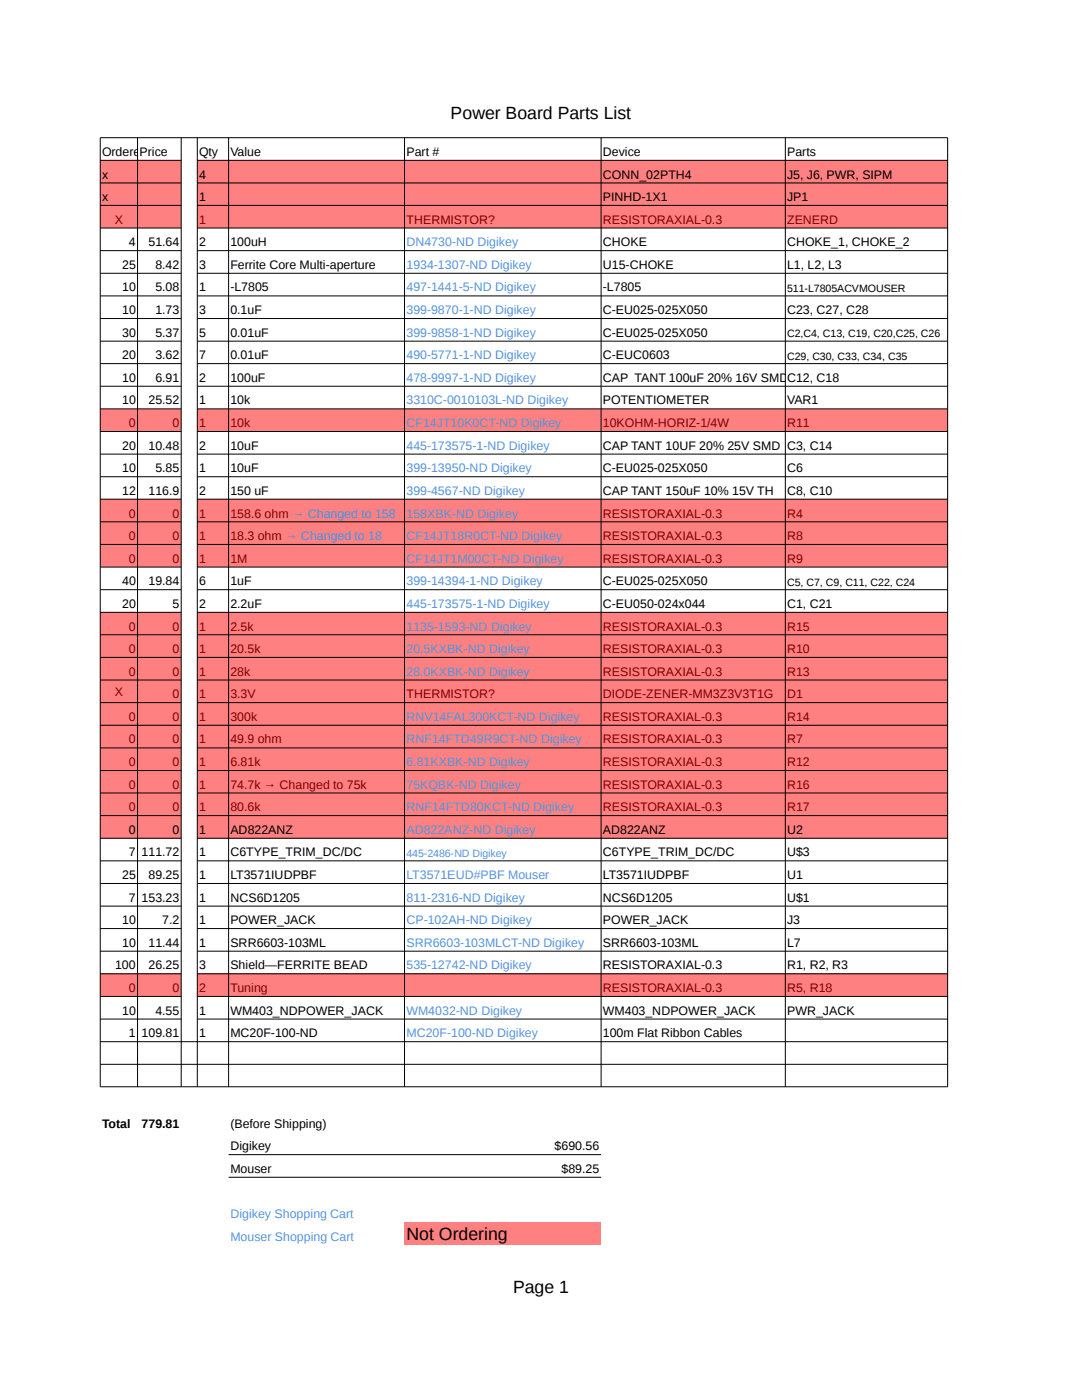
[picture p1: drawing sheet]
<svg xmlns="http://www.w3.org/2000/svg" width="216mm" height="279mm" viewBox="0 0 216 279" stroke-linecap="round" stroke-linejoin="round" font-family="sans-serif">
<defs><g id="words">
<g font-size="3.5">
<text x="89.9" y="23.7">Power Board Parts List</text>
<text x="81.1" y="247.4">Not Ordering</text>
<text x="102.4" y="258.1">Page 1</text>
</g>
<g font-size="2.5">
<text x="20.4" y="31.1">Ordere</text>
<text x="20.4" y="35.6">x</text>
<text x="27.8" y="31.1">Price</text>
<text x="39.7" y="31.1">Qty</text>
<text x="39.7" y="35.6">4</text>
<text x="46" y="31.1">Value</text>
<text x="81.1" y="31.1">Part #</text>
<text x="120.3" y="31.1">Device</text>
<text x="120.3" y="35.6">CONN_02PTH4</text>
<text x="157.1" y="31.1">Parts</text>
<text x="157.1" y="35.6">J5, J6, PWR, SIPM</text>
<text x="20.4" y="40.1">x</text>
<text x="39.7" y="40.1">1</text>
<text x="120.3" y="40.1">PINHD-1X1</text>
<text x="157.1" y="40.1">JP1</text>
<text x="24.4" y="53.7">25</text>
<text x="25.7" y="49.2">4</text>
<text x="29.6" y="49.2">51.64</text>
<text x="31" y="53.7">8.42</text>
<text x="39.7" y="49.2">2</text>
<text x="39.7" y="53.7">3</text>
<text x="46" y="49.2">100uH</text>
<text x="46" y="53.7">Ferrite Core Multi-aperture</text>
<text x="120.3" y="49.2">CHOKE</text>
<text x="120.3" y="53.7">U15-CHOKE</text>
<text x="157.1" y="49.2">CHOKE_1, CHOKE_2</text>
<text x="157.1" y="53.7">L1, L2, L3</text>
<text x="24.4" y="58.2">10</text>
<text x="31" y="58.2">5.08</text>
<text x="39.7" y="58.2">1</text>
<text x="46" y="58.2">-L7805</text>
<text x="120.3" y="58.2">-L7805</text>
<text x="24.4" y="62.7">10</text>
<text x="31" y="62.7">1.73</text>
<text x="39.7" y="62.7">3</text>
<text x="46" y="62.7">0.1uF</text>
<text x="120.3" y="62.7">C-EU025-025X050</text>
<text x="157.1" y="62.7">C23, C27, C28</text>
<text x="24.4" y="67.2">30</text>
<text x="24.4" y="71.7">20</text>
<text x="31" y="67.2">5.37</text>
<text x="31" y="71.7">3.62</text>
<text x="39.7" y="67.2">5</text>
<text x="39.7" y="71.7">7</text>
<text x="46" y="67.2">0.01uF</text>
<text x="46" y="71.7">0.01uF</text>
<text x="120.3" y="67.2">C-EU025-025X050</text>
<text x="120.3" y="71.7">C-EUC0603</text>
<text x="24.4" y="76.2">10</text>
<text x="31" y="76.2">6.91</text>
<text x="39.7" y="76.2">2</text>
<text x="46" y="76.2">100uF</text>
<text x="120.3" y="76.2">CAP TANT 100uF 20% 16V SMD</text>
<text x="157.1" y="76.2">C12, C18</text>
<text x="24.4" y="80.7">10</text>
<text x="29.6" y="80.7">25.52</text>
<text x="39.7" y="80.7">1</text>
<text x="46" y="80.7">10k</text>
<text x="120.3" y="80.7">POTENTIOMETER</text>
<text x="157.1" y="80.7">VAR1</text>
<text x="24.4" y="89.7">20</text>
<text x="29.6" y="89.7">10.48</text>
<text x="39.7" y="89.7">2</text>
<text x="46" y="89.7">10uF</text>
<text x="120.3" y="89.7">CAP TANT 10UF 20% 25V SMD</text>
<text x="157.1" y="89.7">C3, C14</text>
<text x="24.4" y="94.3">10</text>
<text x="31" y="94.3">5.85</text>
<text x="39.7" y="94.3">1</text>
<text x="46" y="94.3">10uF</text>
<text x="120.3" y="94.3">C-EU025-025X050</text>
<text x="157.1" y="94.3">C6</text>
<text x="24.4" y="98.8">12</text>
<text x="29.6" y="98.8">116.9</text>
<text x="39.7" y="98.8">2</text>
<text x="46" y="98.8">150 uF</text>
<text x="120.3" y="98.8">CAP TANT 150uF 10% 15V TH</text>
<text x="157.1" y="98.8">C8, C10</text>
<text x="24.4" y="116.8">40</text>
<text x="29.6" y="116.8">19.84</text>
<text x="39.7" y="116.8">6</text>
<text x="46" y="116.8">1uF</text>
<text x="120.3" y="116.8">C-EU025-025X050</text>
<text x="24.4" y="121.3">20</text>
<text x="34.4" y="121.3">5</text>
<text x="39.7" y="121.3">2</text>
<text x="46" y="121.3">2.2uF</text>
<text x="120.3" y="121.3">C-EU050-024x044</text>
<text x="157.1" y="121.3">C1, C21</text>
<text x="25.7" y="166.4">0</text>
<text x="34.4" y="166.4">0</text>
<text x="39.7" y="166.4">1</text>
<text x="46" y="166.4">AD822ANZ</text>
<text x="120.3" y="166.4">AD822ANZ</text>
<text x="157.1" y="166.4">U2</text>
<text x="25.7" y="170.9">7</text>
<text x="28.3" y="170.9">111.72</text>
<text x="39.7" y="170.9">1</text>
<text x="46" y="170.9">C6TYPE_TRIM_DC/DC</text>
<text x="120.3" y="170.9">C6TYPE_TRIM_DC/DC</text>
<text x="157.1" y="170.9">U$3</text>
<text x="24.4" y="175.4">25</text>
<text x="25.7" y="180">7</text>
<text x="28.3" y="180">153.23</text>
<text x="29.6" y="175.4">89.25</text>
<text x="39.7" y="175.4">1</text>
<text x="39.7" y="180">1</text>
<text x="46" y="175.4">LT3571IUDPBF</text>
<text x="46" y="180">NCS6D1205</text>
<text x="120.3" y="175.4">LT3571IUDPBF</text>
<text x="120.3" y="180">NCS6D1205</text>
<text x="157.1" y="175.4">U1</text>
<text x="157.1" y="180">U$1</text>
<text x="24.4" y="184.5">10</text>
<text x="32.4" y="184.5">7.2</text>
<text x="39.7" y="184.5">1</text>
<text x="46" y="184.5">POWER_JACK</text>
<text x="120.3" y="184.5">POWER_JACK</text>
<text x="157.1" y="184.5">J3</text>
<text x="24.4" y="189">10</text>
<text x="29.6" y="189">11.44</text>
<text x="39.7" y="189">1</text>
<text x="46" y="189">SRR6603-103ML</text>
<text x="120.3" y="189">SRR6603-103ML</text>
<text x="157.1" y="189">L7</text>
<text x="23" y="193.5">100</text>
<text x="29.6" y="193.5">26.25</text>
<text x="39.7" y="193.5">3</text>
<text x="46" y="193.5">Shield—FERRITE BEAD</text>
<text x="120.3" y="193.5">RESISTORAXIAL-0.3</text>
<text x="157.1" y="193.5">R1, R2, R3</text>
<text x="24.4" y="202.5">10</text>
<text x="31" y="202.5">4.55</text>
<text x="39.7" y="202.5">1</text>
<text x="46" y="202.5">WM403_NDPOWER_JACK</text>
<text x="120.3" y="202.5">WM403_NDPOWER_JACK</text>
<text x="157.1" y="202.5">PWR_JACK</text>
<text x="25.7" y="207">1</text>
<text x="28.3" y="207">109.81</text>
<text x="39.7" y="207">1</text>
<text x="46" y="207">MC20F-100-ND</text>
<text x="120.3" y="207">100m Flat Ribbon Cables</text>
<text x="20.4" y="225">Total</text>
<text x="28.3" y="225">779.81</text>
<text x="46" y="225">(Before Shipping)</text>
<text x="46" y="229.6">Digikey</text>
<text x="110.7" y="229.6">$690.56</text>
<text x="46" y="234.1">Mouser</text>
<text x="112" y="234.1">$89.25</text>
</g>
<g font-size="2.5" fill="#800000">
<text x="22.9" y="44.7">X</text>
<text x="39.7" y="44.7">1</text>
<text x="81.1" y="44.7">THERMISTOR?</text>
<text x="120.3" y="44.7">RESISTORAXIAL-0.3</text>
<text x="157.1" y="44.7">ZENERD</text>
<text x="25.7" y="85.2">0</text>
<text x="34.4" y="85.2">0</text>
<text x="39.7" y="85.2">1</text>
<text x="46" y="85.2">10k</text>
<text x="120.3" y="85.2">10KOHM-HORIZ-1/4W</text>
<text x="157.1" y="85.2">R11</text>
<text x="25.7" y="103.3">0</text>
<text x="25.7" y="107.8">0</text>
<text x="34.4" y="103.3">0</text>
<text x="34.4" y="107.8">0</text>
<text x="39.7" y="103.3">1</text>
<text x="39.7" y="107.8">1</text>
<text x="46" y="103.3">158.6 ohm → Changed to 158</text>
<text x="46" y="107.8">18.3 ohm → Changed to 18</text>
<text x="120.3" y="103.3">RESISTORAXIAL-0.3</text>
<text x="120.3" y="107.8">RESISTORAXIAL-0.3</text>
<text x="157.1" y="103.3">R4</text>
<text x="157.1" y="107.8">R8</text>
<text x="25.7" y="112.3">0</text>
<text x="34.4" y="112.3">0</text>
<text x="39.7" y="112.3">1</text>
<text x="46" y="112.3">1M</text>
<text x="120.3" y="112.3">RESISTORAXIAL-0.3</text>
<text x="157.1" y="112.3">R9</text>
<text x="25.7" y="125.8">0</text>
<text x="34.4" y="125.8">0</text>
<text x="39.7" y="125.8">1</text>
<text x="46" y="125.8">2.5k</text>
<text x="120.3" y="125.8">RESISTORAXIAL-0.3</text>
<text x="157.1" y="125.8">R15</text>
<text x="25.7" y="130.4">0</text>
<text x="34.4" y="130.4">0</text>
<text x="39.7" y="130.4">1</text>
<text x="46" y="130.4">20.5k</text>
<text x="120.3" y="130.4">RESISTORAXIAL-0.3</text>
<text x="157.1" y="130.4">R10</text>
<text x="25.7" y="134.9">0</text>
<text x="34.4" y="134.9">0</text>
<text x="39.7" y="134.9">1</text>
<text x="46" y="134.9">28k</text>
<text x="120.3" y="134.9">RESISTORAXIAL-0.3</text>
<text x="157.1" y="134.9">R13</text>
<text x="22.9" y="138.8">X</text>
<text x="25.7" y="143.9">0</text>
<text x="34.4" y="139.3">0</text>
<text x="34.4" y="143.9">0</text>
<text x="39.7" y="139.3">1</text>
<text x="39.7" y="143.9">1</text>
<text x="46" y="139.3">3.3V</text>
<text x="46" y="143.9">300k</text>
<text x="81.1" y="139.3">THERMISTOR?</text>
<text x="120.3" y="139.3">DIODE-ZENER-MM3Z3V3T1G</text>
<text x="120.3" y="143.9">RESISTORAXIAL-0.3</text>
<text x="157.1" y="139.3">D1</text>
<text x="157.1" y="143.9">R14</text>
<text x="25.7" y="148.4">0</text>
<text x="34.4" y="148.4">0</text>
<text x="39.7" y="148.4">1</text>
<text x="46" y="148.4">49.9 ohm</text>
<text x="120.3" y="148.4">RESISTORAXIAL-0.3</text>
<text x="157.1" y="148.4">R7</text>
<text x="25.7" y="152.9">0</text>
<text x="34.4" y="152.9">0</text>
<text x="39.7" y="152.9">1</text>
<text x="46" y="152.9">6.81k</text>
<text x="120.3" y="152.9">RESISTORAXIAL-0.3</text>
<text x="157.1" y="152.9">R12</text>
<text x="25.7" y="157.4">0</text>
<text x="25.7" y="161.9">0</text>
<text x="34.4" y="157.4">0</text>
<text x="34.4" y="161.9">0</text>
<text x="39.7" y="157.4">1</text>
<text x="39.7" y="161.9">1</text>
<text x="46" y="157.4">74.7k → Changed to 75k</text>
<text x="46" y="161.9">80.6k</text>
<text x="120.3" y="157.4">RESISTORAXIAL-0.3</text>
<text x="120.3" y="161.9">RESISTORAXIAL-0.3</text>
<text x="157.1" y="157.4">R16</text>
<text x="157.1" y="161.9">R17</text>
<text x="25.7" y="198">0</text>
<text x="34.4" y="198">0</text>
<text x="39.7" y="198">2</text>
<text x="46" y="198">Tuning</text>
<text x="120.3" y="198">RESISTORAXIAL-0.3</text>
<text x="157.1" y="198">R5, R18</text>
</g>
<g font-size="2.5" fill="#5294e2">
<text x="81.1" y="49.2">DN4730-ND Digikey</text>
<text x="81.1" y="53.7">1934-1307-ND Digikey</text>
<text x="81.1" y="58.2">497-1441-5-ND Digikey</text>
<text x="81.1" y="62.7">399-9870-1-ND Digikey</text>
<text x="81.1" y="67.2">399-9858-1-ND Digikey</text>
<text x="81.1" y="71.7">490-5771-1-ND Digikey</text>
<text x="81.1" y="76.2">478-9997-1-ND Digikey</text>
<text x="81.1" y="80.7">3310C-0010103L-ND Digikey</text>
<text x="81.1" y="85.2">CF14JT10K0CT-ND Digikey</text>
<text x="81.1" y="89.7">445-173575-1-ND Digikey</text>
<text x="81.1" y="94.3">399-13950-ND Digikey</text>
<text x="81.1" y="98.8">399-4567-ND Digikey</text>
<text x="81.1" y="103.3">158XBK-ND Digikey</text>
<text x="81.1" y="107.8">CF14JT18R0CT-ND Digikey</text>
<text x="81.1" y="112.3">CF14JT1M00CT-ND Digikey</text>
<text x="81.1" y="116.8">399-14394-1-ND Digikey</text>
<text x="81.1" y="121.3">445-173575-1-ND Digikey</text>
<text x="81.1" y="125.8">1135-1593-ND Digikey</text>
<text x="81.1" y="130.4">20.5KXBK-ND Digikey</text>
<text x="81.1" y="134.9">28.0KXBK-ND Digikey</text>
<text x="81.1" y="143.9">RNV14FAL300KCT-ND Digikey</text>
<text x="81.1" y="148.4">RNF14FTD49R9CT-ND Digikey</text>
<text x="81.1" y="152.9">6.81KXBK-ND Digikey</text>
<text x="81.1" y="157.4">75KQBK-ND Digikey</text>
<text x="81.1" y="161.9">RNF14FTD80KCT-ND Digikey</text>
<text x="81.1" y="166.4">AD822ANZ-ND Digikey</text>
<text x="81.1" y="175.4">LT3571EUD#PBF Mouser</text>
<text x="81.1" y="180">811-2316-ND Digikey</text>
<text x="81.1" y="184.5">CP-102AH-ND Digikey</text>
<text x="81.1" y="189">SRR6603-103MLCT-ND Digikey</text>
<text x="81.1" y="193.5">535-12742-ND Digikey</text>
<text x="81.1" y="202.5">WM4032-ND Digikey</text>
<text x="81.1" y="207">MC20F-100-ND Digikey</text>
<text x="46" y="243.1">Digikey Shopping Cart</text>
<text x="46" y="247.6">Mouser Shopping Cart</text>
</g>
<g font-size="2.1">
<text x="157.1" y="58.2">511-L7805ACVMOUSER</text>
<text x="157.1" y="67.3">C2,C4, C13, C19, C20,C25, C26</text>
<text x="157.1" y="71.8">C29, C30, C33, C34, C35</text>
<text x="157.1" y="116.9">C5, C7, C9, C11, C22, C24</text>
</g>
<text font-size="2.1" fill="#5294e2" x="81.1" y="171">445-2486-ND Digikey</text>
</g></defs>
<g fill="#ff8080">
<path d="M20 32h16.2v13.5h-16.2z" fill-rule="evenodd"/>
<path d="M39.3 32h149.8v13.5h-149.8z" fill-rule="evenodd"/>
</g>
<path d="M189.1 32v13.5" fill="none" stroke="#ff8080" stroke-width=".2"/>
<g fill="#ff8080">
<path d="M20 81.6h16.2v4.5h-16.2z" fill-rule="evenodd"/>
<path d="M39.3 81.6h149.8v4.5h-149.8z" fill-rule="evenodd"/>
</g>
<path d="M189.1 81.6v4.5" fill="none" stroke="#ff8080" stroke-width=".2"/>
<g fill="#ff8080">
<path d="M20 99.6h16.2v13.5h-16.2z" fill-rule="evenodd"/>
<path d="M39.3 99.6h149.8v13.5h-149.8z" fill-rule="evenodd"/>
</g>
<path d="M189.1 99.6v13.5" fill="none" stroke="#ff8080" stroke-width=".2"/>
<g fill="#ff8080">
<path d="M20 122.2h16.2v45.1h-16.2z" fill-rule="evenodd"/>
<path d="M39.3 122.2h149.8v45.1h-149.8z" fill-rule="evenodd"/>
</g>
<path d="M189.1 122.2v45.1" fill="none" stroke="#ff8080" stroke-width=".2"/>
<g fill="#ff8080">
<path d="M20 194.3h16.2v4.5h-16.2z" fill-rule="evenodd"/>
<path d="M39.3 194.3h149.8v4.5h-149.8z" fill-rule="evenodd"/>
</g>
<path d="M189.1 194.3v4.5" fill="none" stroke="#ff8080" stroke-width=".2"/>
<path d="M80.7 243.9h39.2v4.6h-39.2z" fill-rule="evenodd" fill="#ff8080"/>
<g fill="none" stroke="#000" stroke-width=".2">
<path d="M20 27.5h169.1v189.4h-169.1zM20 32h16.2M20 36.5h16.2M27.4 27.5v189.4M36.2 27.5v189.4M39.4 32h149.7M39.4 36.5h149.7M39.4 27.5v189.4M45.6 27.5v189.4M80.7 27.5v189.4M119.9 27.5v189.4M156.7 27.5v189.4"/>
<path d="M20 41h16.2M20 45.5h16.2M20 50h16.2M20 54.5h16.2M20 59.1h16.2M39.4 41h149.7M39.4 45.5h149.7M39.4 50h149.7M39.4 54.5h149.7M39.4 59.1h149.7M20 63.6h16.2M20 68.1h16.2"/>
<path d="M20 72.6h16.2M20 77.1h16.2M39.4 63.6h149.7M39.4 68.1h149.7M39.4 72.6h149.7M39.4 77.1h149.7M20 81.6h16.2M20 86.1h16.2M20 90.6h16.2M20 95.1h16.2M20 99.6h16.2M39.4 81.6h149.7"/>
<path d="M39.4 86.1h149.7M39.4 90.6h149.7M39.4 95.1h149.7M39.4 99.6h149.7M20 104.1h16.2M20 108.7h16.2M20 113.2h16.2M20 117.7h16.2M39.4 104.1h149.7M39.4 108.7h149.7M39.4 113.2h149.7M39.4 117.7h149.7"/>
<path d="M20 122.2h16.2M20 126.7h16.2M20 131.2h16.2M20 135.7h16.2M39.4 122.2h149.7M39.4 126.7h149.7M39.4 131.2h149.7M39.4 135.7h149.7M20 140.2h16.2M20 144.7h16.2M20 149.3h16.2M20 153.8h16.2"/>
<path d="M20 158.3h16.2M39.4 140.2h149.7M39.4 144.7h149.7M39.4 149.3h149.7M39.4 153.8h149.7M39.4 158.3h149.7M20 162.8h16.2M20 167.3h16.2M20 171.8h16.2M20 176.3h16.2M39.4 162.8h149.7M39.4 167.3h149.7"/>
<path d="M39.4 171.8h149.7M39.4 176.3h149.7M20 180.8h16.2M20 185.3h16.2M20 189.8h16.2M20 194.3h16.2M20 198.9h16.2M39.4 180.8h149.7M39.4 185.3h149.7M39.4 189.8h149.7M39.4 194.3h149.7M39.4 198.9h149.7"/>
<path d="M20 203.4h16.2M20 207.9h169.1M20 212.4h169.1M39.4 203.4h149.7M45.6 230.4h74.3M45.6 234.9h74.3"/>
</g>
<use href="#words"/>
</svg>
